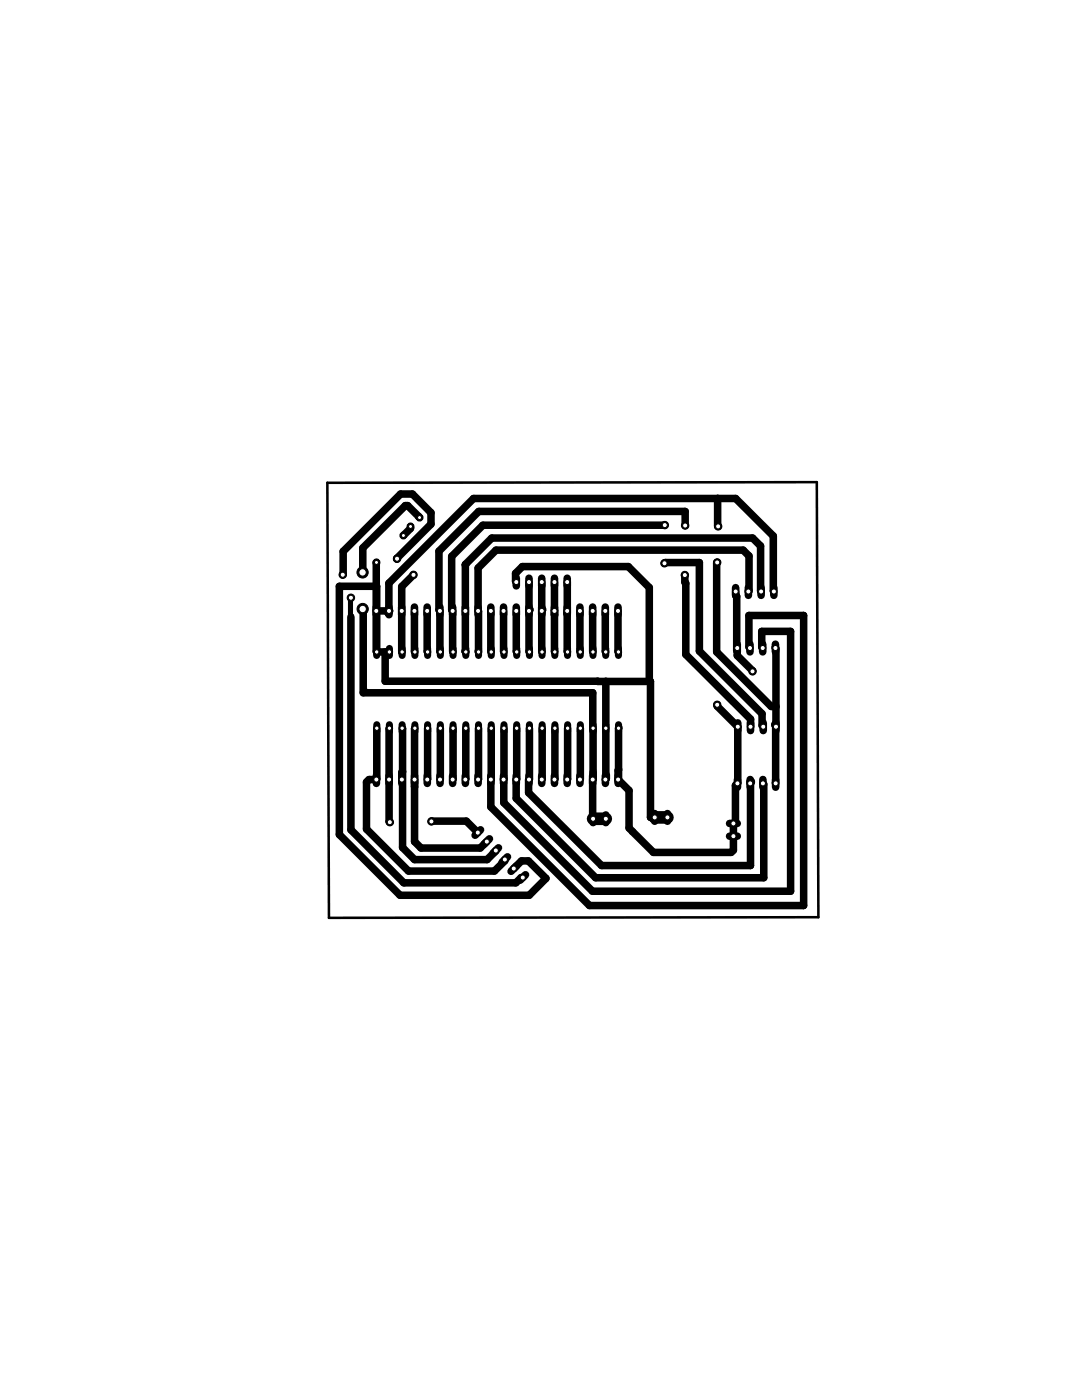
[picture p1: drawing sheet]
<svg xmlns="http://www.w3.org/2000/svg" width="216mm" height="279mm" viewBox="0 0 216 279" stroke-linecap="round" stroke-linejoin="round" font-family="sans-serif">
<g fill="none" stroke="#000" stroke-width="1.5">
<path d="M143.2 99.5v5.4l.1 .2M75.1 112.2l.1 17.9M79.2 111.5l6.8-6.9v-2.3l-3.7-3.7h-2.4l-11.4 11.4-.1 4.7M81.9 105.1v.4l-1.4 1.4M82.5 114.7l-2.3 2.4v12.9M83.7 103.3l-2.4-2.4h-.4l-8.5 8.5-.1 4.8M92.9 112.7v.1M103 116.2l-.1-.2v-1.6l1.3-1.3h21.2l4.2 4.2v18.7M105.6 116.2v13.9M108.1 116.2l.1 13.9M110.6 116.2l.1 13.9M113.2 116.2h.1"/>
<path d="M113.2 116.2v13.9M132.6 112.4l.1-.1h6.9v17.6l12.5 12.6v2.3l.2 .2M132.6 104.8h-36.2l-6.3 6.2v10.7l.2 .2 .1 8.2M132.7 104.8h-.1M136.7 114.8v1.4l.1 .2v14.2l13 12.9v1.5M136.7 104.9v-2.8h-41.2l-7.9 7.9v11.7l.2 .2 .1 8.2M143.1 112.2l-.1 .1v17.8l10.9 10.9h.9M146.8 118v.8l.2 .2v10.9M149.3 118l.2-.1v-6.9l-1.2-1.2h-49.3l-3.6 3.6 .1 16.7-.1-.1M151.9 118l-.1-.1v-8.9l-1.6-1.6h-52.1l-5.2 5.2v17.5l-.1-.2M154.4 118l-.1-.1v-10.9l-7.5-7.5h-52.3l-16.9 16.9v5.8l-.2 .1v-.5l.3 .2v-.1h-2.6M70 123.1v42.5l10.6 10.6h22.3l1.1-1.1h.3"/>
<path d="M72.4 121.5l.1 .1v16.7h45.8v7.4M72.7 137.9l.1 .1M75.2 130.1v-13.1h-7.5v49.6l12.1 12.1h25.8l3.3-3.4-3.5-3.5h-1.3l-1.6 1.5M75.2 130.1h1.7v5.9h52.9v27.1h3.4l.3 .3M77 130.1h.7M77.6 121.8l-.2 .2M80.2 130.1v.1M82.7 121.9l.1 8.2M85.2 121.9l.1 8.2M97.9 121.9l.1 8.2M100.5 121.9l.1 8.2M103 121.9l.1 8.2"/>
<path d="M105.6 121.9h.1M105.8 121.7l-.2 .2M108.3 121.7l-.2 .2M110.6 121.8h.1M110.6 122.7l.1 .1M113.2 122.4v.1M115.7 121.9l.1 8.2M118.3 121.9v8.2M120.8 121.9l.1 8.2M120.9 136l-.1 19.6 .2-.2v-.8M123.3 121.9l.1 8.2M147.1 129.3v1.5l3.1 3.2"/>
<path d="M149.6 129.3l-.2-.2v-6.3h11v57.9h-42.8l-19.7-19.7v-5.4M152.2 129.3l-.2-.1v-3.2h5.8v51.9h-39.6l-17.7-17.7v-4.6M154.6 129.2l.2 .3v15.5M75.2 145.3v10.2l-1.6 .1-.5 .5v9.4l8.4 8.3h17.2l2-2v-.3M77.7 145.3l-.1 18.6 .2 .2M80.2 145.3l.1 23.8 2.4 2.5h14.5l1.7-1.9M80.3 154l-.1 .1v1.5M82.7 157v.1M82.8 145.3l-.1 22.7 1.3 1.2h11.8l1.3-1.2M85.3 145.3v10.3M87.9 145.3l-.1 10.3M90.4 145.3l-.1 10.3"/>
<path d="M92.9 145.3v10.3M95.5 145.3l-.1 10.3M97.9 155.6h.1M98 145.3l-.1 10.3M100.6 145.3v10.1l-.2 .1M103.1 145.3l-.1 14 15.9 15.9h33.5v-18.7l-.2-.2M105.6 145.3v10.2l-.1 .2v2.5l14.5 14.5h29.8l-.1-16.7v.3l.2-.4M108.2 145.3l-.1 10.3M110.7 145.3l-.1 10.3M113.3 145.3l-.1 10.3M115.8 145.3l-.1 10.3M118.3 145.3v18.1"/>
<path d="M123.5 153.6l-.2 .2v2.1M123.5 145.2l-.2 10.4 2.2 2.2v7.4l4.9 4.9h15.5l.4-.4v-5.4l-.1 .2 .5-.6v-7.2l.5-.4M143.1 140.7v.2l4.1 4.1v11.3M147.2 156.3l-.2 .1M149.8 145h.1M154.6 144.6l.2 .2-.1 11.5M86.1 163.9h6.9l2.3 2.3M102.5 173.3h.1M130.5 163l.1 .1M145.6 164.3h1.5"/>
</g>
<path d="M118.3 163.4h2.6M130.6 163.1h2.6" fill="none" stroke="#000" stroke-width="2.5"/>
<path d="M70 119.3v3.8M130.6 163.1l-.1 .2" fill="none" stroke="#000" stroke-width="1"/>
<circle cx="146.3" cy="164.3" r=".51" fill="#fff" stroke="#000" stroke-width=".2"/>
<path d="M145.6 166.9h1.5" fill="none" stroke="#000" stroke-width="1.5"/>
<circle cx="146.3" cy="166.9" r=".51" fill="#fff" stroke="#000" stroke-width=".2"/>
<path d="M118.3 162.6v1.6" fill="none" stroke="#000" stroke-width="1.5"/>
<circle cx="118.3" cy="163.4" r=".51" fill="#fff" stroke="#000" stroke-width=".2"/>
<path d="M120.9 162.6v1.6" fill="none" stroke="#000" stroke-width="1.5"/>
<circle cx="120.9" cy="163.4" r=".51" fill="#fff" stroke="#000" stroke-width=".2"/>
<path d="M95.9 165.6l-1.1 1.1" fill="none" stroke="#000" stroke-width="1.5"/>
<circle cx="95.3" cy="166.2" r=".51" fill="#fff" stroke="#000" stroke-width=".2"/>
<path d="M97.7 167.4l-1.1 1.1" fill="none" stroke="#000" stroke-width="1.5"/>
<circle cx="97.1" cy="168" r=".51" fill="#fff" stroke="#000" stroke-width=".2"/>
<path d="M99.5 169.2l-1.1 1.1" fill="none" stroke="#000" stroke-width="1.5"/>
<circle cx="98.9" cy="169.7" r=".51" fill="#fff" stroke="#000" stroke-width=".2"/>
<path d="M101.3 171l-1.1 1.1" fill="none" stroke="#000" stroke-width="1.5"/>
<circle cx="100.7" cy="171.5" r=".51" fill="#fff" stroke="#000" stroke-width=".2"/>
<path d="M103.1 172.8l-1.1 1.1" fill="none" stroke="#000" stroke-width="1.5"/>
<circle cx="102.5" cy="173.3" r=".51" fill="#fff" stroke="#000" stroke-width=".2"/>
<path d="M104.9 174.6l-1.1 1.1" fill="none" stroke="#000" stroke-width="1.5"/>
<circle cx="104.3" cy="175.1" r=".51" fill="#fff" stroke="#000" stroke-width=".2"/>
<path d="M146.8 117.3v1.5" fill="none" stroke="#000" stroke-width="1.5"/>
<circle cx="146.8" cy="118" r=".51" fill="#fff" stroke="#000" stroke-width=".2"/>
<path d="M149.3 117.3v1.5" fill="none" stroke="#000" stroke-width="1.5"/>
<circle cx="149.3" cy="118" r=".51" fill="#fff" stroke="#000" stroke-width=".2"/>
<path d="M151.9 117.3v1.5" fill="none" stroke="#000" stroke-width="1.5"/>
<circle cx="151.9" cy="118" r=".51" fill="#fff" stroke="#000" stroke-width=".2"/>
<path d="M154.4 117.3v1.5" fill="none" stroke="#000" stroke-width="1.5"/>
<circle cx="154.4" cy="118" r=".51" fill="#fff" stroke="#000" stroke-width=".2"/>
<path d="M147.2 144.3v1.5" fill="none" stroke="#000" stroke-width="1.5"/>
<circle cx="147.2" cy="145" r=".51" fill="#fff" stroke="#000" stroke-width=".2"/>
<path d="M149.8 144.3v1.5" fill="none" stroke="#000" stroke-width="1.5"/>
<circle cx="149.8" cy="145" r=".51" fill="#fff" stroke="#000" stroke-width=".2"/>
<path d="M152.3 144.3v1.5" fill="none" stroke="#000" stroke-width="1.5"/>
<circle cx="152.3" cy="145" r=".51" fill="#fff" stroke="#000" stroke-width=".2"/>
<path d="M154.8 144.3v1.5" fill="none" stroke="#000" stroke-width="1.5"/>
<circle cx="154.8" cy="145" r=".51" fill="#fff" stroke="#000" stroke-width=".2"/>
<path d="M147.1 128.6v1.5" fill="none" stroke="#000" stroke-width="1.5"/>
<circle cx="147.1" cy="129.3" r=".51" fill="#fff" stroke="#000" stroke-width=".2"/>
<path d="M149.6 128.6v1.5" fill="none" stroke="#000" stroke-width="1.5"/>
<circle cx="149.6" cy="129.3" r=".51" fill="#fff" stroke="#000" stroke-width=".2"/>
<path d="M152.2 128.6v1.5" fill="none" stroke="#000" stroke-width="1.5"/>
<circle cx="152.2" cy="129.3" r=".51" fill="#fff" stroke="#000" stroke-width=".2"/>
<path d="M154.7 128.6v1.5" fill="none" stroke="#000" stroke-width="1.5"/>
<circle cx="154.7" cy="129.3" r=".51" fill="#fff" stroke="#000" stroke-width=".2"/>
<path d="M147.2 155.6v1.5" fill="none" stroke="#000" stroke-width="1.5"/>
<circle cx="147.2" cy="156.3" r=".51" fill="#fff" stroke="#000" stroke-width=".2"/>
<path d="M149.7 155.6v1.5" fill="none" stroke="#000" stroke-width="1.5"/>
<circle cx="149.7" cy="156.3" r=".51" fill="#fff" stroke="#000" stroke-width=".2"/>
<path d="M152.2 155.6v1.5" fill="none" stroke="#000" stroke-width="1.5"/>
<circle cx="152.2" cy="156.3" r=".51" fill="#fff" stroke="#000" stroke-width=".2"/>
<path d="M154.8 155.6v1.5" fill="none" stroke="#000" stroke-width="1.5"/>
<circle cx="154.8" cy="156.3" r=".51" fill="#fff" stroke="#000" stroke-width=".2"/>
<path d="M130.6 162.4v1.5" fill="none" stroke="#000" stroke-width="1.5"/>
<circle cx="130.6" cy="163.1" r=".51" fill="#fff" stroke="#000" stroke-width=".2"/>
<path d="M133.2 162.4v1.5" fill="none" stroke="#000" stroke-width="1.5"/>
<circle cx="133.2" cy="163.1" r=".51" fill="#fff" stroke="#000" stroke-width=".2"/>
<path d="M75.1 154.8v1.5" fill="none" stroke="#000" stroke-width="1.5"/>
<circle cx="75.1" cy="155.6" r=".51" fill="#fff" stroke="#000" stroke-width=".2"/>
<path d="M77.6 154.8v1.5" fill="none" stroke="#000" stroke-width="1.5"/>
<circle cx="77.6" cy="155.6" r=".51" fill="#fff" stroke="#000" stroke-width=".2"/>
<path d="M80.2 154.8v1.5" fill="none" stroke="#000" stroke-width="1.5"/>
<circle cx="80.2" cy="155.6" r=".51" fill="#fff" stroke="#000" stroke-width=".2"/>
<path d="M82.7 154.8v1.5" fill="none" stroke="#000" stroke-width="1.5"/>
<circle cx="82.7" cy="155.6" r=".51" fill="#fff" stroke="#000" stroke-width=".2"/>
<path d="M85.3 154.8v1.5" fill="none" stroke="#000" stroke-width="1.5"/>
<circle cx="85.3" cy="155.6" r=".51" fill="#fff" stroke="#000" stroke-width=".2"/>
<path d="M87.8 154.8v1.5" fill="none" stroke="#000" stroke-width="1.5"/>
<circle cx="87.8" cy="155.6" r=".51" fill="#fff" stroke="#000" stroke-width=".2"/>
<path d="M90.3 154.8v1.5" fill="none" stroke="#000" stroke-width="1.5"/>
<circle cx="90.3" cy="155.6" r=".51" fill="#fff" stroke="#000" stroke-width=".2"/>
<path d="M92.9 154.8v1.5" fill="none" stroke="#000" stroke-width="1.5"/>
<circle cx="92.9" cy="155.6" r=".51" fill="#fff" stroke="#000" stroke-width=".2"/>
<path d="M95.4 154.8v1.5" fill="none" stroke="#000" stroke-width="1.5"/>
<circle cx="95.4" cy="155.6" r=".51" fill="#fff" stroke="#000" stroke-width=".2"/>
<path d="M97.9 154.8v1.5" fill="none" stroke="#000" stroke-width="1.5"/>
<circle cx="97.9" cy="155.6" r=".51" fill="#fff" stroke="#000" stroke-width=".2"/>
<path d="M100.5 154.8v1.5" fill="none" stroke="#000" stroke-width="1.5"/>
<circle cx="100.5" cy="155.6" r=".51" fill="#fff" stroke="#000" stroke-width=".2"/>
<path d="M103 154.8v1.5" fill="none" stroke="#000" stroke-width="1.5"/>
<circle cx="103" cy="155.6" r=".51" fill="#fff" stroke="#000" stroke-width=".2"/>
<path d="M105.6 154.8v1.5" fill="none" stroke="#000" stroke-width="1.5"/>
<circle cx="105.6" cy="155.6" r=".51" fill="#fff" stroke="#000" stroke-width=".2"/>
<path d="M108.1 154.8v1.5" fill="none" stroke="#000" stroke-width="1.5"/>
<circle cx="108.1" cy="155.6" r=".51" fill="#fff" stroke="#000" stroke-width=".2"/>
<path d="M110.6 154.8v1.5" fill="none" stroke="#000" stroke-width="1.5"/>
<circle cx="110.6" cy="155.6" r=".51" fill="#fff" stroke="#000" stroke-width=".2"/>
<path d="M113.2 154.8v1.5" fill="none" stroke="#000" stroke-width="1.5"/>
<circle cx="113.2" cy="155.6" r=".51" fill="#fff" stroke="#000" stroke-width=".2"/>
<path d="M115.7 154.8v1.5" fill="none" stroke="#000" stroke-width="1.5"/>
<circle cx="115.7" cy="155.6" r=".51" fill="#fff" stroke="#000" stroke-width=".2"/>
<path d="M118.3 154.8v1.5" fill="none" stroke="#000" stroke-width="1.5"/>
<circle cx="118.3" cy="155.6" r=".51" fill="#fff" stroke="#000" stroke-width=".2"/>
<path d="M120.8 154.8v1.5" fill="none" stroke="#000" stroke-width="1.5"/>
<circle cx="120.8" cy="155.6" r=".51" fill="#fff" stroke="#000" stroke-width=".2"/>
<path d="M123.3 154.8v1.5" fill="none" stroke="#000" stroke-width="1.5"/>
<circle cx="123.3" cy="155.6" r=".51" fill="#fff" stroke="#000" stroke-width=".2"/>
<path d="M75.1 121.2v1.5" fill="none" stroke="#000" stroke-width="1.5"/>
<circle cx="75.1" cy="121.9" r=".51" fill="#fff" stroke="#000" stroke-width=".2"/>
<path d="M77.6 121.2v1.5" fill="none" stroke="#000" stroke-width="1.5"/>
<circle cx="77.6" cy="121.9" r=".51" fill="#fff" stroke="#000" stroke-width=".2"/>
<path d="M80.2 121.2v1.5" fill="none" stroke="#000" stroke-width="1.5"/>
<circle cx="80.2" cy="121.9" r=".51" fill="#fff" stroke="#000" stroke-width=".2"/>
<path d="M82.7 121.2v1.5" fill="none" stroke="#000" stroke-width="1.5"/>
<circle cx="82.7" cy="121.9" r=".51" fill="#fff" stroke="#000" stroke-width=".2"/>
<path d="M85.2 121.2v1.5" fill="none" stroke="#000" stroke-width="1.5"/>
<circle cx="85.2" cy="121.9" r=".51" fill="#fff" stroke="#000" stroke-width=".2"/>
<path d="M87.8 121.2v1.5" fill="none" stroke="#000" stroke-width="1.5"/>
<circle cx="87.8" cy="121.9" r=".51" fill="#fff" stroke="#000" stroke-width=".2"/>
<path d="M90.3 121.2v1.5" fill="none" stroke="#000" stroke-width="1.5"/>
<circle cx="90.3" cy="121.9" r=".51" fill="#fff" stroke="#000" stroke-width=".2"/>
<path d="M92.9 121.2v1.5" fill="none" stroke="#000" stroke-width="1.5"/>
<circle cx="92.9" cy="121.9" r=".51" fill="#fff" stroke="#000" stroke-width=".2"/>
<path d="M95.4 121.2v1.5" fill="none" stroke="#000" stroke-width="1.5"/>
<circle cx="95.4" cy="121.9" r=".51" fill="#fff" stroke="#000" stroke-width=".2"/>
<path d="M97.9 121.2v1.5" fill="none" stroke="#000" stroke-width="1.5"/>
<circle cx="97.9" cy="121.9" r=".51" fill="#fff" stroke="#000" stroke-width=".2"/>
<path d="M100.5 121.2v1.5" fill="none" stroke="#000" stroke-width="1.5"/>
<circle cx="100.5" cy="121.9" r=".51" fill="#fff" stroke="#000" stroke-width=".2"/>
<path d="M103 121.2v1.5" fill="none" stroke="#000" stroke-width="1.5"/>
<circle cx="103" cy="121.9" r=".51" fill="#fff" stroke="#000" stroke-width=".2"/>
<path d="M105.6 121.2v1.5" fill="none" stroke="#000" stroke-width="1.5"/>
<circle cx="105.6" cy="121.9" r=".51" fill="#fff" stroke="#000" stroke-width=".2"/>
<path d="M108.1 121.2v1.5" fill="none" stroke="#000" stroke-width="1.5"/>
<circle cx="108.1" cy="121.9" r=".51" fill="#fff" stroke="#000" stroke-width=".2"/>
<path d="M110.6 121.2v1.5" fill="none" stroke="#000" stroke-width="1.5"/>
<circle cx="110.6" cy="121.9" r=".51" fill="#fff" stroke="#000" stroke-width=".2"/>
<path d="M113.2 121.2v1.5" fill="none" stroke="#000" stroke-width="1.5"/>
<circle cx="113.2" cy="121.9" r=".51" fill="#fff" stroke="#000" stroke-width=".2"/>
<path d="M115.7 121.2v1.5" fill="none" stroke="#000" stroke-width="1.5"/>
<circle cx="115.7" cy="121.9" r=".51" fill="#fff" stroke="#000" stroke-width=".2"/>
<path d="M118.3 121.2v1.5" fill="none" stroke="#000" stroke-width="1.5"/>
<circle cx="118.3" cy="121.9" r=".51" fill="#fff" stroke="#000" stroke-width=".2"/>
<path d="M120.8 121.2v1.5" fill="none" stroke="#000" stroke-width="1.5"/>
<circle cx="120.8" cy="121.9" r=".51" fill="#fff" stroke="#000" stroke-width=".2"/>
<path d="M123.3 121.2v1.5" fill="none" stroke="#000" stroke-width="1.5"/>
<circle cx="123.3" cy="121.9" r=".51" fill="#fff" stroke="#000" stroke-width=".2"/>
<circle cx="83.7" cy="103.3" r=".71" fill="#000" stroke="#000" stroke-width=".2"/>
<circle cx="83.7" cy="103.3" r=".4" fill="#fff" stroke="#000" stroke-width=".2"/>
<circle cx="81.9" cy="105.1" r=".71" fill="#000" stroke="#000" stroke-width=".2"/>
<circle cx="81.9" cy="105.1" r=".4" fill="#fff" stroke="#000" stroke-width=".2"/>
<circle cx="75.1" cy="112.2" r=".71" fill="#000" stroke="#000" stroke-width=".2"/>
<circle cx="75.1" cy="112.2" r=".4" fill="#fff" stroke="#000" stroke-width=".2"/>
<circle cx="80.5" cy="106.9" r=".71" fill="#000" stroke="#000" stroke-width=".2"/>
<circle cx="80.5" cy="106.9" r=".4" fill="#fff" stroke="#000" stroke-width=".2"/>
<path d="M113.2 115.4v1.5" fill="none" stroke="#000" stroke-width="1.5"/>
<circle cx="113.2" cy="116.2" r=".51" fill="#fff" stroke="#000" stroke-width=".2"/>
<path d="M110.6 115.4v1.5" fill="none" stroke="#000" stroke-width="1.5"/>
<circle cx="110.6" cy="116.2" r=".51" fill="#fff" stroke="#000" stroke-width=".2"/>
<path d="M108.1 115.4v1.5" fill="none" stroke="#000" stroke-width="1.5"/>
<circle cx="108.1" cy="116.2" r=".51" fill="#fff" stroke="#000" stroke-width=".2"/>
<path d="M105.6 115.4v1.5" fill="none" stroke="#000" stroke-width="1.5"/>
<circle cx="105.6" cy="116.2" r=".51" fill="#fff" stroke="#000" stroke-width=".2"/>
<path d="M103 115.4v1.5" fill="none" stroke="#000" stroke-width="1.5"/>
<circle cx="103" cy="116.2" r=".51" fill="#fff" stroke="#000" stroke-width=".2"/>
<path d="M75.2 144.6v1.4" fill="none" stroke="#000" stroke-width="1.4"/>
<circle cx="75.2" cy="145.3" r=".44" fill="#fff" stroke="#000" stroke-width=".2"/>
<path d="M77.7 144.6v1.4" fill="none" stroke="#000" stroke-width="1.4"/>
<circle cx="77.7" cy="145.3" r=".44" fill="#fff" stroke="#000" stroke-width=".2"/>
<path d="M80.2 144.6v1.4" fill="none" stroke="#000" stroke-width="1.4"/>
<circle cx="80.2" cy="145.3" r=".44" fill="#fff" stroke="#000" stroke-width=".2"/>
<path d="M82.8 144.6v1.4" fill="none" stroke="#000" stroke-width="1.4"/>
<circle cx="82.8" cy="145.3" r=".44" fill="#fff" stroke="#000" stroke-width=".2"/>
<path d="M85.3 144.6v1.4" fill="none" stroke="#000" stroke-width="1.4"/>
<circle cx="85.3" cy="145.3" r=".44" fill="#fff" stroke="#000" stroke-width=".2"/>
<path d="M87.9 144.6v1.4" fill="none" stroke="#000" stroke-width="1.4"/>
<circle cx="87.9" cy="145.3" r=".44" fill="#fff" stroke="#000" stroke-width=".2"/>
<path d="M90.4 144.6v1.4" fill="none" stroke="#000" stroke-width="1.4"/>
<circle cx="90.4" cy="145.3" r=".44" fill="#fff" stroke="#000" stroke-width=".2"/>
<path d="M92.9 144.6v1.4" fill="none" stroke="#000" stroke-width="1.4"/>
<circle cx="92.9" cy="145.3" r=".44" fill="#fff" stroke="#000" stroke-width=".2"/>
<path d="M95.5 144.6v1.4" fill="none" stroke="#000" stroke-width="1.4"/>
<circle cx="95.5" cy="145.3" r=".44" fill="#fff" stroke="#000" stroke-width=".2"/>
<path d="M98 144.6v1.4" fill="none" stroke="#000" stroke-width="1.4"/>
<circle cx="98" cy="145.3" r=".44" fill="#fff" stroke="#000" stroke-width=".2"/>
<path d="M100.6 144.6v1.4" fill="none" stroke="#000" stroke-width="1.4"/>
<circle cx="100.6" cy="145.3" r=".44" fill="#fff" stroke="#000" stroke-width=".2"/>
<path d="M103.1 144.6v1.4" fill="none" stroke="#000" stroke-width="1.4"/>
<circle cx="103.1" cy="145.3" r=".44" fill="#fff" stroke="#000" stroke-width=".2"/>
<path d="M105.6 144.6v1.4" fill="none" stroke="#000" stroke-width="1.4"/>
<circle cx="105.6" cy="145.3" r=".44" fill="#fff" stroke="#000" stroke-width=".2"/>
<path d="M108.2 144.6v1.4" fill="none" stroke="#000" stroke-width="1.4"/>
<circle cx="108.2" cy="145.3" r=".44" fill="#fff" stroke="#000" stroke-width=".2"/>
<path d="M110.7 144.6v1.4" fill="none" stroke="#000" stroke-width="1.4"/>
<circle cx="110.7" cy="145.3" r=".44" fill="#fff" stroke="#000" stroke-width=".2"/>
<path d="M113.3 144.6v1.4" fill="none" stroke="#000" stroke-width="1.4"/>
<circle cx="113.3" cy="145.3" r=".44" fill="#fff" stroke="#000" stroke-width=".2"/>
<path d="M115.8 144.6v1.4" fill="none" stroke="#000" stroke-width="1.4"/>
<circle cx="115.8" cy="145.3" r=".44" fill="#fff" stroke="#000" stroke-width=".2"/>
<path d="M118.3 144.6v1.4" fill="none" stroke="#000" stroke-width="1.4"/>
<circle cx="118.3" cy="145.3" r=".44" fill="#fff" stroke="#000" stroke-width=".2"/>
<path d="M120.9 144.6v1.4" fill="none" stroke="#000" stroke-width="1.4"/>
<circle cx="120.9" cy="145.3" r=".44" fill="#fff" stroke="#000" stroke-width=".2"/>
<path d="M123.4 144.6v1.4" fill="none" stroke="#000" stroke-width="1.4"/>
<circle cx="123.4" cy="145.3" r=".44" fill="#fff" stroke="#000" stroke-width=".2"/>
<path d="M123.4 129.4v1.4" fill="none" stroke="#000" stroke-width="1.4"/>
<circle cx="123.4" cy="130.1" r=".44" fill="#fff" stroke="#000" stroke-width=".2"/>
<path d="M120.9 129.4v1.4" fill="none" stroke="#000" stroke-width="1.4"/>
<circle cx="120.9" cy="130.1" r=".44" fill="#fff" stroke="#000" stroke-width=".2"/>
<path d="M118.3 129.4v1.4" fill="none" stroke="#000" stroke-width="1.4"/>
<circle cx="118.3" cy="130.1" r=".44" fill="#fff" stroke="#000" stroke-width=".2"/>
<path d="M115.8 129.4v1.4" fill="none" stroke="#000" stroke-width="1.4"/>
<circle cx="115.8" cy="130.1" r=".44" fill="#fff" stroke="#000" stroke-width=".2"/>
<path d="M113.2 129.4v1.4" fill="none" stroke="#000" stroke-width="1.4"/>
<circle cx="113.2" cy="130.1" r=".44" fill="#fff" stroke="#000" stroke-width=".2"/>
<path d="M110.7 129.4v1.4" fill="none" stroke="#000" stroke-width="1.4"/>
<circle cx="110.7" cy="130.1" r=".44" fill="#fff" stroke="#000" stroke-width=".2"/>
<path d="M108.2 129.4v1.4" fill="none" stroke="#000" stroke-width="1.4"/>
<circle cx="108.2" cy="130.1" r=".44" fill="#fff" stroke="#000" stroke-width=".2"/>
<path d="M105.6 129.4v1.4" fill="none" stroke="#000" stroke-width="1.4"/>
<circle cx="105.6" cy="130.1" r=".44" fill="#fff" stroke="#000" stroke-width=".2"/>
<path d="M103.1 129.4v1.4" fill="none" stroke="#000" stroke-width="1.4"/>
<circle cx="103.1" cy="130.1" r=".44" fill="#fff" stroke="#000" stroke-width=".2"/>
<path d="M100.6 129.4v1.4" fill="none" stroke="#000" stroke-width="1.4"/>
<circle cx="100.6" cy="130.1" r=".44" fill="#fff" stroke="#000" stroke-width=".2"/>
<path d="M98 129.4v1.4" fill="none" stroke="#000" stroke-width="1.4"/>
<circle cx="98" cy="130.1" r=".44" fill="#fff" stroke="#000" stroke-width=".2"/>
<path d="M95.5 129.4v1.4" fill="none" stroke="#000" stroke-width="1.4"/>
<circle cx="95.5" cy="130.1" r=".44" fill="#fff" stroke="#000" stroke-width=".2"/>
<path d="M92.9 129.4v1.4" fill="none" stroke="#000" stroke-width="1.4"/>
<circle cx="92.9" cy="130.1" r=".44" fill="#fff" stroke="#000" stroke-width=".2"/>
<path d="M90.4 129.4v1.4" fill="none" stroke="#000" stroke-width="1.4"/>
<circle cx="90.4" cy="130.1" r=".44" fill="#fff" stroke="#000" stroke-width=".2"/>
<path d="M87.9 129.4v1.4" fill="none" stroke="#000" stroke-width="1.4"/>
<circle cx="87.9" cy="130.1" r=".44" fill="#fff" stroke="#000" stroke-width=".2"/>
<path d="M85.3 129.4v1.4" fill="none" stroke="#000" stroke-width="1.4"/>
<circle cx="85.3" cy="130.1" r=".44" fill="#fff" stroke="#000" stroke-width=".2"/>
<path d="M82.8 129.4v1.4" fill="none" stroke="#000" stroke-width="1.4"/>
<circle cx="82.8" cy="130.1" r=".44" fill="#fff" stroke="#000" stroke-width=".2"/>
<path d="M80.2 129.4v1.4" fill="none" stroke="#000" stroke-width="1.4"/>
<circle cx="80.2" cy="130.1" r=".44" fill="#fff" stroke="#000" stroke-width=".2"/>
<path d="M77.7 129.4v1.4" fill="none" stroke="#000" stroke-width="1.4"/>
<circle cx="77.7" cy="130.1" r=".44" fill="#fff" stroke="#000" stroke-width=".2"/>
<path d="M75.2 129.4v1.4" fill="none" stroke="#000" stroke-width="1.4"/>
<circle cx="75.2" cy="130.1" r=".44" fill="#fff" stroke="#000" stroke-width=".2"/>
<circle cx="86.1" cy="163.9" r=".74" fill="#000" stroke="#000" stroke-width=".2"/>
<circle cx="86.1" cy="163.9" r=".51" fill="#fff" stroke="#000" stroke-width=".2"/>
<circle cx="77.8" cy="164.1" r=".74" fill="#000" stroke="#000" stroke-width=".2"/>
<circle cx="77.8" cy="164.1" r=".51" fill="#fff" stroke="#000" stroke-width=".2"/>
<circle cx="72.3" cy="114.2" r="1.12" fill="#000" stroke="#000" stroke-width=".2"/>
<circle cx="72.3" cy="114.2" r=".74" fill="#fff" stroke="#000" stroke-width=".2"/>
<circle cx="72.4" cy="121.5" r="1.12" fill="#000" stroke="#000" stroke-width=".2"/>
<circle cx="72.4" cy="121.5" r=".74" fill="#fff" stroke="#000" stroke-width=".2"/>
<circle cx="132.7" cy="104.8" r=".74" fill="#000" stroke="#000" stroke-width=".2"/>
<circle cx="132.7" cy="104.8" r=".51" fill="#fff" stroke="#000" stroke-width=".2"/>
<circle cx="132.6" cy="112.4" r=".74" fill="#000" stroke="#000" stroke-width=".2"/>
<circle cx="132.6" cy="112.4" r=".51" fill="#fff" stroke="#000" stroke-width=".2"/>
<circle cx="136.7" cy="104.9" r=".74" fill="#000" stroke="#000" stroke-width=".2"/>
<circle cx="136.7" cy="104.9" r=".51" fill="#fff" stroke="#000" stroke-width=".2"/>
<circle cx="136.7" cy="114.8" r=".74" fill="#000" stroke="#000" stroke-width=".2"/>
<circle cx="136.7" cy="114.8" r=".51" fill="#fff" stroke="#000" stroke-width=".2"/>
<circle cx="143.1" cy="140.7" r=".74" fill="#000" stroke="#000" stroke-width=".2"/>
<circle cx="143.1" cy="140.7" r=".51" fill="#fff" stroke="#000" stroke-width=".2"/>
<circle cx="150.2" cy="134" r=".74" fill="#000" stroke="#000" stroke-width=".2"/>
<circle cx="150.2" cy="134" r=".51" fill="#fff" stroke="#000" stroke-width=".2"/>
<circle cx="143.1" cy="112.2" r=".74" fill="#000" stroke="#000" stroke-width=".2"/>
<circle cx="143.1" cy="112.2" r=".51" fill="#fff" stroke="#000" stroke-width=".2"/>
<circle cx="143.3" cy="105.1" r=".74" fill="#000" stroke="#000" stroke-width=".2"/>
<circle cx="143.3" cy="105.1" r=".51" fill="#fff" stroke="#000" stroke-width=".2"/>
<circle cx="70" cy="119.3" r=".74" fill="#000" stroke="#000" stroke-width=".2"/>
<circle cx="70" cy="119.3" r=".51" fill="#fff" stroke="#000" stroke-width=".2"/>
<circle cx="68.4" cy="114.7" r=".74" fill="#000" stroke="#000" stroke-width=".2"/>
<circle cx="68.4" cy="114.7" r=".51" fill="#fff" stroke="#000" stroke-width=".2"/>
<circle cx="79.2" cy="111.5" r=".74" fill="#000" stroke="#000" stroke-width=".2"/>
<circle cx="79.2" cy="111.5" r=".51" fill="#fff" stroke="#000" stroke-width=".2"/>
<circle cx="82.5" cy="114.7" r=".74" fill="#000" stroke="#000" stroke-width=".2"/>
<circle cx="82.5" cy="114.7" r=".51" fill="#fff" stroke="#000" stroke-width=".2"/>
<path d="M65.3 96.4l97.7-.2 .3 86.8-97.7 .2z" fill="none" stroke="#000" stroke-width=".51"/>
</svg>
